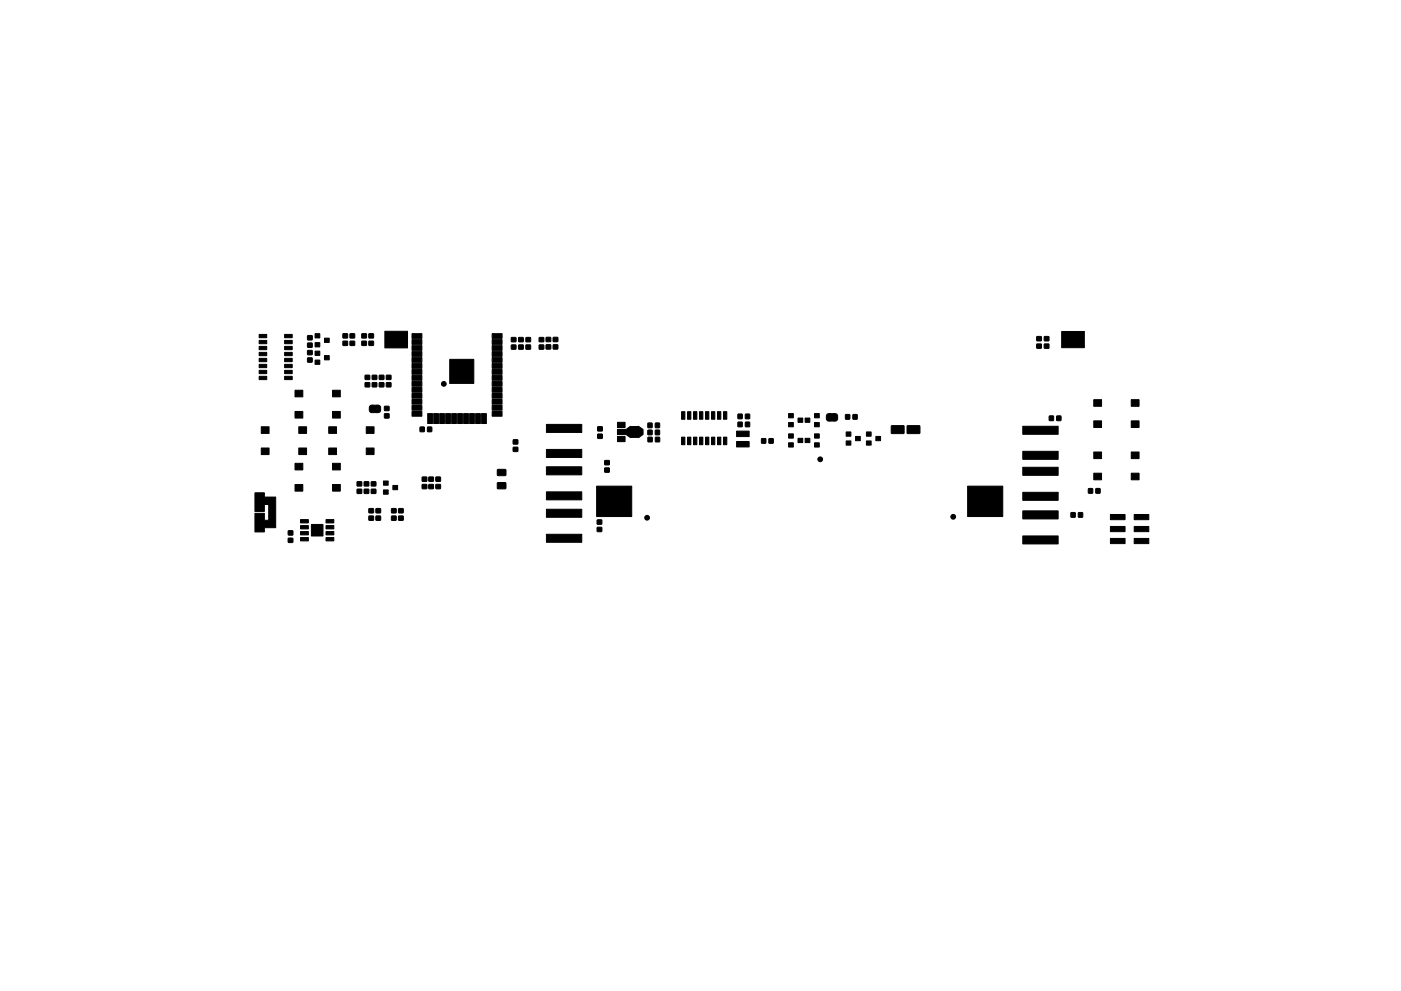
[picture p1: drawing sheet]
<svg xmlns="http://www.w3.org/2000/svg" width="297mm" height="210mm" viewBox="0 0 297 210" stroke-linecap="round" stroke-linejoin="round" font-family="sans-serif">
<g fill="#000" stroke="#000" stroke-width=".21">
<path d="M54.9 78.6h1.7v.7h-1.7zM54.9 77.3h1.7v.7h-1.7zM54.9 76h1.7v.7h-1.7zM54.9 74.8h1.7v.7h-1.7zM54.9 73.5h1.7v.7h-1.7zM54.9 72.2h1.7v.7h-1.7zM54.9 71h1.7v.7h-1.7zM60.3 78.6h1.7v.7h-1.7zM60.3 77.3h1.7v.7h-1.7zM60.3 76h1.7v.7h-1.7zM60.3 74.8h1.7v.7h-1.7zM60.3 73.5h1.7v.7h-1.7z"/>
<path d="M60.3 72.2h1.7v.7h-1.7zM60.3 71h1.7v.7h-1.7zM65.2 76h1v.8h-1zM65.2 74.4h1v.8h-1zM65.2 72.8h1v.9h-1zM65.2 71.2h1v.9h-1zM66.8 76.4h1v.9h-1zM66.8 74.5h1v.9h-1zM66.8 72.7h1v.9h-1zM66.8 70.8h1v.9h-1zM68.8 75.4h1v.9h-1zM68.8 71.7h1v.9h-1z"/>
<path d="M72.7 72.4h1v.9h-1zM72.7 70.8h1v.9h-1zM74.2 72.4h1v.9h-1zM74.2 70.8h1v.9h-1zM76.7 72.4h1v.9h-1zM76.7 70.8h1v.9h-1zM77.4 79.6h1v.9h-1zM78.2 72.4h1v.9h-1zM78.2 70.8h1v.9h-1zM78.9 79.6h1v.9h-1zM80.4 79.6h1v.9h-1zM81.9 79.6h1v.9h-1z"/>
<path d="M81.6 70.3h4.8v3.5h-4.8zM87.3 78.4h2.2v1h-2.2zM87.3 77.1h2.2v1h-2.2zM87.3 75.9h2.2v1h-2.2zM87.3 74.6h2.2v1h-2.2zM87.3 73.3h2.2v1h-2.2zM87.3 72.1h2.2v1h-2.2zM87.3 70.8h2.2v1h-2.2zM104.3 78.4h2.2v1h-2.2zM104.3 77.1h2.2v1h-2.2zM104.3 75.9h2.2v1h-2.2zM104.3 74.6h2.2v1h-2.2z"/>
<path d="M104.3 73.3h2.2v1h-2.2zM104.3 72.1h2.2v1h-2.2zM104.3 70.8h2.2v1h-2.2zM108.4 73.2h1v.9h-1zM108.4 71.6h1v.9h-1zM110 73.2h.9v.9h-.9zM110 71.6h.9v.9h-.9zM111.5 73.2h1v.9h-1zM111.5 71.6h1v.9h-1zM114.3 73.2h1v.9h-1zM114.3 71.6h1v.9h-1zM115.8 73.2h.9v.8h-.9z"/>
<path d="M115.8 71.6h.9v.9h-.9zM117.3 73.2h1v.8h-1zM117.3 71.6h1v.9h-1zM219.8 73h1v.9h-1zM219.8 71.4h1v.9h-1zM221.4 73h1v.9h-1zM221.4 71.4h1v.9h-1zM225.1 70.3h4.8v3.5h-4.8zM54.9 79.8h1.7v.7h-1.7zM55.4 95h1.7v1.4h-1.7zM55.4 90.5h1.7v1.4h-1.7zM60.3 79.8h1.7v.7h-1.7z"/>
<path d="M62.5 98.3h1.7v1.4h-1.7zM62.5 87.3h1.7v1.4h-1.7zM62.5 82.8h1.7v1.4h-1.7zM63.3 95h1.7v1.4h-1.7zM63.3 90.5h1.7v1.4h-1.7zM69.7 95h1.7v1.4h-1.7zM69.7 90.5h1.7v1.4h-1.7zM70.5 98.3h1.7v1.4h-1.7zM70.5 87.3h1.7v1.4h-1.7zM70.5 82.8h1.7v1.4h-1.7zM77.4 81.2h1v.9h-1zM77.6 95h1.7v1.4h-1.7z"/>
<path d="M77.6 90.5h1.7v1.4h-1.7zM78.4 86.1l.4-.2 1.6 .1 .3 .4-.1 .8-.4 .3h-1.6l-.3-.4zM78.9 81.2h1v.9h-1zM80.4 81.2h1v.9h-1zM81.5 87.8h1v.9h-1zM81.5 86.2h1v.9h-1zM81.9 81.2h1v.9h-1zM87.3 87.3h2.2v1h-2.2zM87.3 86h2.2v1h-2.2zM87.3 84.8h2.2v1h-2.2zM87.3 83.5h2.2v1h-2.2zM87.3 82.2h2.2v1h-2.2z"/>
<path d="M87.3 81h2.2v1h-2.2zM87.3 79.7h2.2v1h-2.2zM89.1 90.6h.8v1h-.8zM90.7 90.6h.8v1h-.8zM90.7 87.8h1v2.1h-1zM92 87.8h1v2.1h-1zM93.2 87.8h1v2.1h-1zM94.5 87.8h1v2.1h-1zM95.8 87.8h1v2.1h-1zM97 87.8h1v2.1h-1zM98.3 87.8h1v2.1h-1zM95.3 76.2h5.2v5.1h-5.2z"/>
<path d="M99.6 87.8h1v2.1h-1zM100.8 87.8h1v2.1h-1zM102.1 87.8h1v2.1h-1zM104.3 87.3h2.2v1h-2.2zM104.3 86h2.2v1h-2.2zM104.3 84.8h2.2v1h-2.2zM104.3 83.5h2.2v1h-2.2zM104.3 82.2h2.2v1h-2.2zM104.3 81h2.2v1h-2.2zM104.3 79.7h2.2v1h-2.2zM105.5 99.6h1.7v1.2l-1.7 .1zM108.8 94.9h1v.9h-1z"/>
<path d="M108.8 93.3h1v.9h-1zM115.9 95.4h7.4v1.7h-7.4zM115.9 90h7.4v1.7h-7.4zM126.7 92.1h1v.9h-1zM126.7 90.6h1v.8h-1zM128.2 99.3h1v.9h-1zM128.2 97.7h1v.9h-1zM130.9 92.6h1.6v1.1h-1.6zM130.9 89.6h1.6v1.1h-1.6zM130.9 91.1h1.8l1-.7h1.7l.9 .7v1.1l-.9 .7h-1.7l-1-.7h-1.8zM137.4 91.3h.8v.9h-.8zM137.4 89.8h.8v.9h-.8z"/>
<path d="M137.4 92.8h.9v.9h-.9zM139 91.3h.8v.9h-.8zM139 89.8h.8v.9h-.8zM139 92.8h.8v.9h-.8zM144.5 92.7h.7v1.6h-.7zM144.5 87.3h.7v1.6h-.7zM145.8 92.7h.7v1.6h-.7zM145.8 87.3h.7v1.6h-.7zM147 92.7h.7v1.6h-.7zM147 87.3h.7v1.6h-.7zM148.3 92.7h.7v1.6h-.7zM148.3 87.3h.7v1.6h-.7z"/>
<path d="M149.6 92.7h.7v1.6h-.7zM149.6 87.3h.7v1.6h-.7zM150.9 92.7h.7v1.6h-.7zM150.9 87.3h.7v1.6h-.7zM152.1 92.7h.7v1.6h-.7zM152.1 87.3h.7v1.6h-.7zM153.4 92.7h.7v1.6h-.7zM153.4 87.3h.7v1.6h-.7zM156.5 89.6h.8v.9h-.8zM156.5 87.9h.8v.9h-.8zM156.2 93.7h2.6v1.1h-2.6zM156.2 91.5h2.6v1.1h-2.6z"/>
<path d="M158.1 89.6h.8v.9h-.8zM158.1 87.9h.8v.9h-.8zM161.5 93.1h.8v.9h-.8zM163.1 93.1h.8v.9h-.8zM167.2 93.9h1v.9h-1zM167.2 92h1v.9h-1zM167.2 89.6h1v.9h-1zM167.2 87.7h1v.9h-1zM169.2 93h1v.9h-1zM169.2 88.7h1v.9h-1zM170.7 93h1v.9h-1zM170.7 88.7h1v.9h-1z"/>
<path d="M172.7 93.9h1v.9h-1zM172.7 92h1v.9h-1zM172.7 89.6h1v.9h-1zM172.7 87.7h1v.9h-1zM175.3 87.9l.4-.2 1.6 .1 .3 .4-.1 .8-.4 .3h-1.6l-.3-.4zM179.3 88h.8v.9h-.8zM179.4 93.5h1v.9h-1zM179.4 91.6h1v.9h-1zM180.9 88h.8v.9h-.8zM181.4 92.6h1v.9h-1zM183.7 93.5h1v.9h-1zM183.7 91.6h1v.9h-1z"/>
<path d="M185.7 92.6h1v.9h-1zM189 90.4l2.6-.1 .1 1.6-2.7 .1zM192.4 90.4l2.6-.1v1.6l-2.6 .1zM222.5 88.3h.8v.9h-.8zM216.9 95.8h7.4v1.7h-7.4zM216.9 90.4h7.4v1.7h-7.4zM224.1 88.3h.8v.9h-.8zM231.9 95.9h1.7v1.4h-1.7zM231.9 89.3h1.7v1.4h-1.7zM231.9 84.8h1.7v1.4h-1.7zM239.8 95.9h1.7v1.4h-1.7zM239.8 89.3h1.7v1.4h-1.7z"/>
<path d="M239.8 84.8h1.7v1.4h-1.7zM54 104.6h2.1l.1 .9h2.3v6.5h-2.3l-.1 .9h-2.1v-4h2.1v1.4l.7 .1 .2-.1-.1-3.2h-.8v1.4h-2.1zM61.1 114.2h1v.9h-1zM61.1 112.6h1v.9h-1zM62.5 102.8h1.7v1.4h-1.7zM63.7 114.1h1.7v.7h-1.7zM63.7 112.8h1.7v.7h-1.7zM63.7 111.5h1.7v.7h-1.7zM63.7 110.2h1.7v.7h-1.7zM66 111.3h2.5v2.4h-2.5zM69.1 114.1h1.7v.7h-1.7zM69.1 112.8h1.7v.7h-1.7z"/>
<path d="M69.1 111.5h1.7v.7h-1.7zM69.1 110.2h1.7v.7h-1.7zM70.5 102.8h1.7v1.4h-1.7zM75.7 103.8h1v.9h-1zM75.7 102.2h1v.9h-1zM77.2 103.8h1v.9h-1zM77.2 102.2h1v.9h-1zM78.2 109.5h1v.9h-1zM78.2 107.9h1v.9h-1zM78.7 103.8h1v.9h-1zM78.7 102.2h1v.9h-1zM79.7 109.5h1v.9h-1z"/>
<path d="M79.7 107.9h1v.9h-1zM81.3 103.9h1v.9h-1zM81.3 102h1v.9h-1zM83 109.5h1v.9h-1zM83 107.9h1v.9h-1zM83.3 103h1v.9h-1zM84.5 109.5h1v.9h-1zM84.5 107.9h1v.9h-1zM89.5 102.8h1v.9h-1zM89.5 101.2h1v.9h-1zM90.9 102.8h1v.9h-1zM90.9 101.2h1v.9h-1z"/>
<path d="M92.4 102.8h1v.9h-1zM92.4 101.2h1v.9h-1zM105.5 102.4h1.7v1.2l-1.7 .1zM115.9 113.4h7.4v1.7h-7.4zM115.9 108h7.4v1.7h-7.4zM115.9 104.4h7.4v1.7h-7.4zM115.9 99h7.4v1.7h-7.4zM126.6 111.9h1v.9h-1zM126.6 110.3h1v.9h-1zM126.5 103.1h7.4v6.5h-7.4zM205.2 103.1h7.4v6.5h-7.4zM216.9 113.7h7.4v1.7h-7.4z"/>
<path d="M216.9 108.4h7.4v1.7h-7.4zM216.9 104.5h7.4v1.7h-7.4zM216.9 99.1h7.4v1.7h-7.4zM227.1 108.8h.8v.9h-.8zM228.7 108.8h.8v.9h-.8zM230.8 103.7h.8v.9h-.8zM232.4 103.7h.8v.9h-.8zM231.9 100.4h1.7v1.4h-1.7zM235.4 114.2h3.1v1.1h-3.1zM235.4 111.7h3.1v1.1h-3.1zM235.4 109.2h3.1v1.1h-3.1zM239.8 100.4h1.7v1.4h-1.7z"/>
<path d="M240.5 114.2h3.1v1.1h-3.1zM240.5 111.7h3.1v1.1h-3.1zM240.5 109.2h3.1v1.1h-3.1z"/>
<circle cx="94.1" cy="81.4" r=".5"/>
<circle cx="173.9" cy="97.4" r=".5"/>
<circle cx="137.2" cy="109.8" r=".5"/>
<circle cx="202.1" cy="109.6" r=".5"/>
</g>
</svg>
